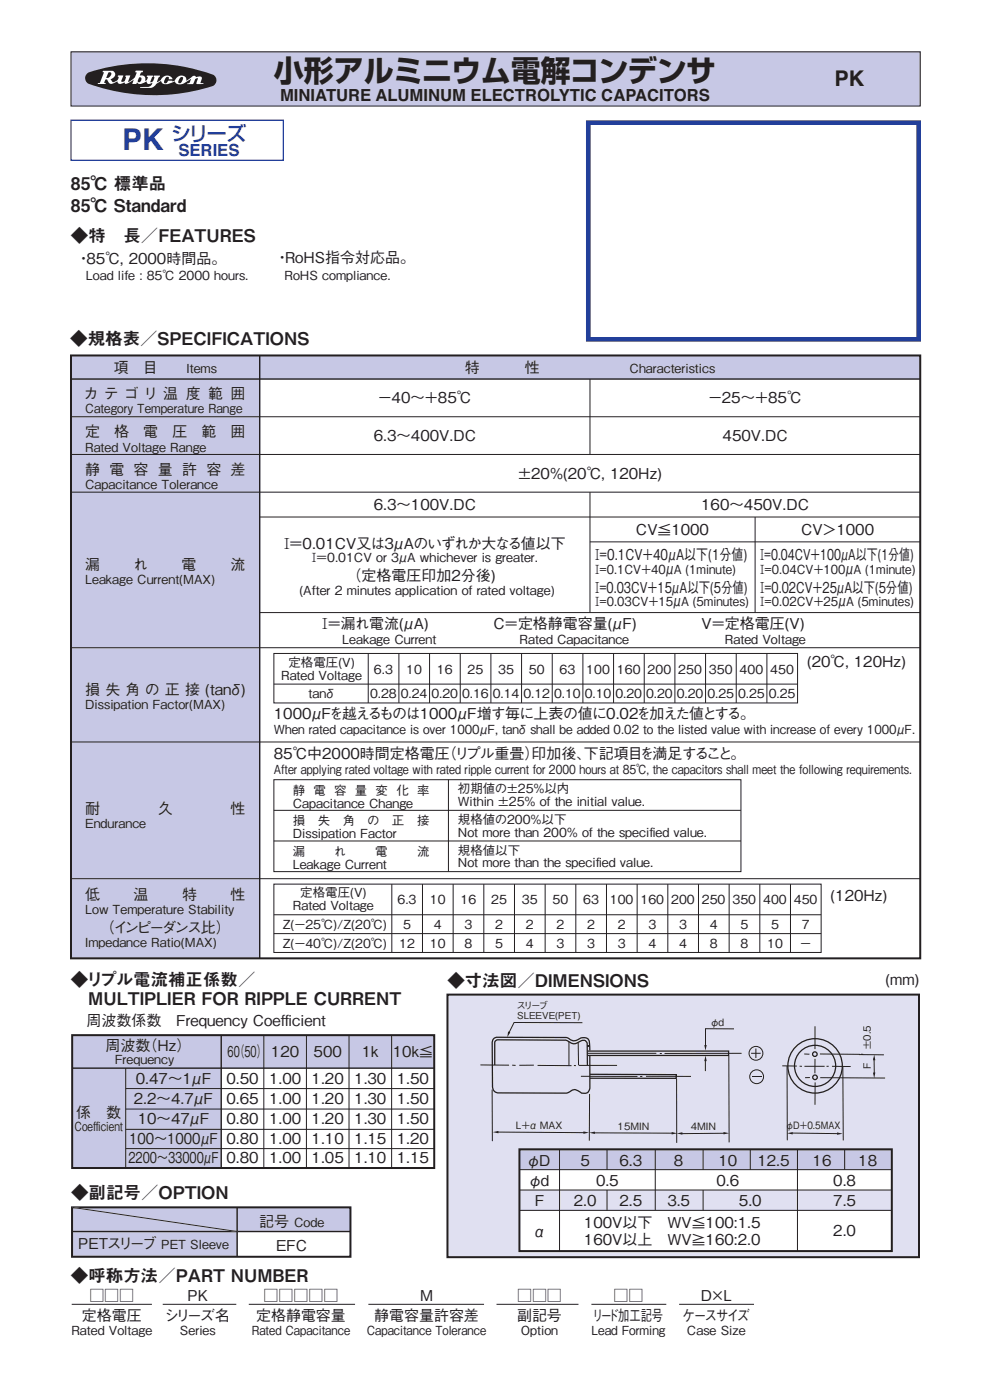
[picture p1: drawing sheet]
<svg xmlns="http://www.w3.org/2000/svg" width="210mm" height="297mm" viewBox="0 0 210 297" stroke-linecap="round" stroke-linejoin="round" font-family="sans-serif">
<defs><g id="words">
<text font-size="6.3" fill="#231f20" x="58" y="17.4">小形アルミニウム電解コンデンサ</text>
<text font-size="6.3" fill="#223f9a" x="25.9" y="31.8">PK</text>
<text font-size="4.6" fill="#231f20" x="176.9" y="18.2">PK</text>
<text font-size="4.2" fill="#223f9a" x="36.3" y="29.9">シリーズ</text>
<g font-size="3.7" fill="#231f20">
<text x="15" y="40.3">85℃ 標準品</text>
<text x="15" y="45">85℃ Standard</text>
<text x="15" y="51.4">◆特　長／FEATURES</text>
<text x="14.9" y="73.2">◆規格表／SPECIFICATIONS</text>
<text x="15" y="209.1">◆リプル電流補正係数／</text>
<text x="94.8" y="209.3">◆寸法図／DIMENSIONS</text>
<text x="15" y="213.3">MULTIPLIER FOR RIPPLE CURRENT</text>
<text x="15.1" y="254.3">◆副記号／OPTION</text>
<text x="15" y="272">◆呼称方法／PART NUMBER</text>
</g>
<text font-size="3.5" fill="#231f20" x="59.4" y="21.4">MINIATURE ALUMINUM ELECTROLYTIC CAPACITORS</text>
<text font-size="3.5" fill="#223f9a" x="37.8" y="33.1">SERIES</text>
<g font-size="3.2" fill="#231f20">
<text x="16.2" y="55.9">・85℃, 2000時間品。</text>
<text x="58.2" y="55.8">・RoHS指令対応品。</text>
<text x="24.1" y="79.1">項　目</text>
<text x="98.5" y="79.1">特　　　性</text>
<text x="17.7" y="84.7">カ テ ゴ リ 温 度 範 囲</text>
<text x="80" y="85.6">－40～＋85℃</text>
<text x="150" y="85.6">－25～＋85℃</text>
<text x="18" y="92.8">定</text>
<text x="24.2" y="92.8">格</text>
<text x="30.4" y="92.8">電</text>
<text x="36.5" y="92.8">圧</text>
<text x="42.7" y="92.8">範</text>
<text x="48.9" y="92.8">囲</text>
<text x="79.2" y="93.5">6.3～400V.DC</text>
<text x="153.2" y="93.5">450V.DC</text>
<text x="18" y="100.7">静 電 容 量 許 容 差</text>
<text x="109.6" y="101.5">±20%(20℃, 120Hz)</text>
<text x="79.2" y="108.2">6.3～100V.DC</text>
<text x="134.8" y="113.6">CV≦1000</text>
<text x="148.6" y="108.2">160～450V.DC</text>
<text x="169.8" y="113.6">CV＞1000</text>
<text x="60.2" y="116.5">I＝0.01CV又は3μAのいずれか大なる値以下</text>
<text x="126.1" y="118.8">I=0.1CV＋40μA以下(1分値)</text>
<text x="161.1" y="118.8">I=0.04CV＋100μA以下(1分値)</text>
<text x="18" y="121">漏</text>
<text x="28.2" y="121">れ</text>
<text x="38.5" y="121">電</text>
<text x="48.9" y="121">流</text>
<text x="73.4" y="123.3">（定格電圧印加2分後)</text>
<text x="126.1" y="125.7">I=0.03CV＋15μA以下(5分値)</text>
<text x="140.7" y="121.7">μ</text>
<text x="161.1" y="125.7">I=0.02CV＋25μA以下(5分値)</text>
<text x="178.8" y="121.7">μ</text>
<text x="142.3" y="128.5">μ</text>
<text x="177.2" y="128.5">μ</text>
<text x="68.3" y="133.5">I＝漏れ電流(μA) 　　　　C＝定格静電容量(μF) 　　　　V＝定格電圧(V)</text>
<text x="171" y="141.6">(20℃, 120Hz)</text>
<text x="18" y="147.5">損 失 角 の 正 接 (tanδ)</text>
<text x="58.1" y="152.5">1000μFを越えるものは1000μF増す毎に上表の値に0.02を加えた値とする。</text>
<text x="58.1" y="161">85℃中2000時間定格電圧</text>
<text x="93.7" y="161">（リプル重畳）</text>
<text x="112.6" y="161">印加後、</text>
<text x="123.8" y="161">下記項目を満足すること。</text>
<text x="18" y="172.6">耐</text>
<text x="33.5" y="172.6">久</text>
<text x="48.9" y="172.6">性</text>
<text x="18" y="190.9">低</text>
<text x="28.3" y="190.9">温</text>
<text x="38.6" y="190.9">特</text>
<text x="48.9" y="190.9">性</text>
<text x="176" y="191.2">(120Hz)</text>
<text x="21.2" y="197.9">（インピーダンス比）</text>
<text x="187.7" y="209">(mm)</text>
<text x="15.1" y="217.7">周波数係数　Frequency Coef</text>
<text x="59.5" y="217.7">f</text>
<text x="59.5" y="217.7">icient</text>
<text x="22.4" y="222.9">周波数</text>
<text x="30.2" y="222.9">（Hz）</text>
<text x="48.2" y="224.3">60（50）</text>
<text x="57.4" y="224.3">120</text>
<text x="66.5" y="224.3">500</text>
<text x="76.7" y="224.3">1k</text>
<text x="83.3" y="224.3">10k≦</text>
<text x="28.8" y="229.9">0.47～1μF</text>
<text x="48" y="229.9">0.50 1.00 1.20 1.30 1.50</text>
<text x="16.2" y="237.1">係　数</text>
<text x="28.4" y="234.1">2.2～4.7μF</text>
<text x="29.2" y="238.5">10～47μF</text>
<text x="48" y="234.1">0.65 1.00 1.20 1.30 1.50</text>
<text x="48" y="238.5">0.80 1.00 1.20 1.30 1.50</text>
<text x="27.4" y="242.7">100～1000μF</text>
<text x="48" y="242.7">0.80 1.00 1.10 1.15 1.20</text>
<text x="27.2" y="246.8">2200～33000μF</text>
<text x="48" y="246.8">0.80 1.00 1.05 1.10 1.15</text>
<text x="111.6" y="247.4">φD</text>
<text x="111.9" y="251.5">φd</text>
<text x="123" y="247.4">5</text>
<text x="126.3" y="251.5">0.5</text>
<text x="131.3" y="247.4">6.3</text>
<text x="142.9" y="247.4">8</text>
<text x="151.8" y="251.5">0.6</text>
<text x="152.3" y="247.4">10</text>
<text x="160.5" y="247.4">12.5</text>
<text x="172.2" y="247.4">16</text>
<text x="176.6" y="251.5">0.8</text>
<text x="181.9" y="247.4">18</text>
<text x="113.3" y="255.8">F</text>
<text x="121.6" y="255.8">2.0</text>
<text x="131.3" y="255.8">2.5</text>
<text x="141.4" y="255.8">3.5</text>
<text x="156.6" y="255.8">5.0</text>
<text x="176.6" y="255.8">7.5</text>
<text x="54.9" y="260.2">記号</text>
<text x="112.8" y="262.4">α</text>
<text x="123.8" y="260.5">100V以下　WV≦100:1.5</text>
<text x="176.6" y="262.2">2.0</text>
<text x="16.6" y="265">PETスリーブ</text>
<text x="58" y="265.3">ＥＦC</text>
<text x="123.8" y="264.2">160V以上　WV≧160:2.0</text>
<text x="18.9" y="276">□□□</text>
<text x="39.8" y="276">PK</text>
<text x="55.9" y="276">□□□□□</text>
<text x="89" y="276">M</text>
<text x="109.6" y="276">□□□</text>
<text x="130.1" y="276">□□</text>
<text x="148.6" y="276">D×L</text>
<text x="17.4" y="280.2">定格電圧</text>
<text x="34.8" y="280.2">シリーズ名</text>
<text x="54.3" y="280.2">定格静電容量</text>
<text x="79.3" y="280.2">静電容量許容差</text>
<text x="109.6" y="280.2">副記号</text>
<text x="125.5" y="280.2">リード加工記号</text>
<text x="144.6" y="280.2">ケースサイズ</text>
</g>
<g font-size="2.6" fill="#231f20">
<text x="18.2" y="59.4">Load life : 85℃ 2000 hours.</text>
<text x="60.3" y="59.3">RoHS compliance.</text>
<text x="39.5" y="79.1">Items</text>
<text x="133.4" y="79.1">Characteristics</text>
<text x="18" y="87.7">Category Temperature Range</text>
<text x="18" y="95.8">Rated Voltage Range</text>
<text x="18" y="103.7">Capacitance Tolerance</text>
<text x="66.1" y="119.3">I＝0.01CV or 3μA whichever is greater.</text>
<text x="18" y="124">Leakage Current(MAX)</text>
<text x="126.1" y="121.7">I=0.1CV＋40 A (1minute)</text>
<text x="161.1" y="121.7">I=0.04CV＋100 A (1minute)</text>
<text x="63.4" y="126.2">(After 2 minutes application of rated voltage)</text>
<text x="126.1" y="128.5">I=0.03CV＋15 A (5minutes)</text>
<text x="161.1" y="128.5">I=0.02CV＋25 A (5minutes)</text>
<text x="72.6" y="136.5">Leakage Current　 　　　　　 Rated Capacitance　　 　　　 　 Rated Voltage</text>
<text x="61.1" y="141.4">定格電圧(V)</text>
<text x="79.3" y="142.9">6.3</text>
<text x="86.1" y="142.9">10</text>
<text x="92.6" y="142.9">16</text>
<text x="99.1" y="142.9">25</text>
<text x="105.6" y="142.9">35</text>
<text x="112.1" y="142.9">50</text>
<text x="118.6" y="142.9">63</text>
<text x="124.3" y="142.9">100</text>
<text x="130.8" y="142.9">160 200 250 350 400</text>
<text x="163.3" y="142.9">450</text>
<text x="59.6" y="144.2">Rated Voltage</text>
<text x="65.4" y="148.1">tanδ</text>
<text x="78.4" y="148.1">0.28</text>
<text x="84.9" y="148.1">0.24</text>
<text x="91.4" y="148.1">0.20</text>
<text x="97.9" y="148.1">0.16</text>
<text x="104.4" y="148.1">0.14</text>
<text x="110.9" y="148.1">0.12</text>
<text x="117.4" y="148.1">0.10</text>
<text x="123.9" y="148.1">0.10</text>
<text x="130.4" y="148.1">0.20 0.20 0.20 0.25 0.25</text>
<text x="162.9" y="148.1">0.25</text>
<text x="18" y="150.5">Dissipation Factor(MAX)</text>
<text x="58.1" y="155.7">When rated capacitance is over 1000μF, tanδ shall be added 0.02 to the listed value with increase of every 1000μF.</text>
<text x="58.1" y="164.2">After applying rated voltage with rated ripple current for 2000 hours at 85℃, the capacitors shall meet the following requirements.</text>
<text x="62" y="168.6">静 電 容 量 変 化 率</text>
<text x="62" y="171.3">Capacitance Change</text>
<text x="97" y="168.3">初期値の±25％以内</text>
<text x="97" y="171">Within ±25％ of the initial value.</text>
<text x="18" y="175.6">Endurance</text>
<text x="62" y="175.1">損</text>
<text x="62" y="177.8">Dissipation Factor</text>
<text x="67.4" y="175.1">失</text>
<text x="72.6" y="175.1">角</text>
<text x="77.8" y="175.1">の</text>
<text x="83.1" y="175.1">正</text>
<text x="88.4" y="175.1">接</text>
<text x="97" y="174.8">規格値の200％以下</text>
<text x="97" y="177.5">Not more than 200％ of the specif</text>
<text x="137.6" y="177.5">ied value.</text>
<text x="62" y="181.6">漏</text>
<text x="62" y="184.3">Leakage Current</text>
<text x="70.8" y="181.6">れ</text>
<text x="79.5" y="181.6">電</text>
<text x="88.4" y="181.6">流</text>
<text x="97" y="181.3">規格値以下</text>
<text x="97" y="184">Not more than the specif</text>
<text x="126.3" y="184">ied value.</text>
<text x="63.6" y="190.3">定格電圧(V)</text>
<text x="84.3" y="191.8">6.3</text>
<text x="91.1" y="191.8">10</text>
<text x="97.6" y="191.8">16</text>
<text x="104.1" y="191.8">25</text>
<text x="110.6" y="191.8">35</text>
<text x="117.1" y="191.8">50</text>
<text x="123.6" y="191.8">63</text>
<text x="129.3" y="191.8">100</text>
<text x="135.8" y="191.8">160</text>
<text x="142.3" y="191.8">200</text>
<text x="148.8" y="191.8">250</text>
<text x="155.3" y="191.8">350</text>
<text x="161.8" y="191.8">400</text>
<text x="168.3" y="191.8">450</text>
<text x="18" y="193.9">Low Temperature Stability</text>
<text x="59.9" y="197">Z(－25℃)/Z(20℃)</text>
<text x="62.1" y="193.1">Rated Voltage</text>
<text x="85.4" y="197.1">5</text>
<text x="91.9" y="197.1">4</text>
<text x="98.4" y="197.1">3</text>
<text x="104.9" y="197.1">2</text>
<text x="111.4" y="197.1">2</text>
<text x="117.9" y="197.1">2</text>
<text x="124.4" y="197.1">2</text>
<text x="130.9" y="197.1">2</text>
<text x="137.4" y="197.1">3</text>
<text x="143.9" y="197.1">3</text>
<text x="150.4" y="197.1">4</text>
<text x="156.9" y="197.1">5</text>
<text x="163.4" y="197.1">5</text>
<text x="169.9" y="197.1">7</text>
<text x="18" y="200.9">Impedance Ratio(MAX)</text>
<text x="59.9" y="201">Z(－40℃)/Z(20℃)</text>
<text x="84.6" y="201.1">12</text>
<text x="91.1" y="201.1">10</text>
<text x="98.4" y="201.1">8</text>
<text x="104.9" y="201.1">5</text>
<text x="111.4" y="201.1">4</text>
<text x="117.9" y="201.1">3</text>
<text x="124.4" y="201.1">3</text>
<text x="130.9" y="201.1">3</text>
<text x="137.4" y="201.1">4</text>
<text x="143.9" y="201.1">4</text>
<text x="150.4" y="201.1">8</text>
<text x="156.9" y="201.1">8</text>
<text x="162.6" y="201.1">10</text>
<text x="169.4" y="201.1">－</text>
<text x="24.3" y="225.7">Frequency</text>
<text x="15.8" y="239.9">Coef</text>
<text x="19.7" y="239.9">f</text>
<text x="19.7" y="239.9">icient</text>
<text x="62.3" y="260.2">Code</text>
<text x="34.2" y="265">PET Sleeve</text>
<text x="15.1" y="283.2">Rated Voltage</text>
<text x="38.1" y="283.2">Series</text>
<text x="53.3" y="283.2">Rated Capacitance</text>
<text x="77.7" y="283.2">Capacitance Tolerance</text>
<text x="110.4" y="283.2">Option</text>
<text x="125.4" y="283.2">Lead Forming</text>
<text x="145.6" y="283.2">Case Size</text>
</g>
<g font-size="2.1" fill="#231f20">
<text x="150.5" y="217.7">φd</text>
<text x="184.5" y="226.9" transform="rotate(-90 184.5 226.9)">F</text>
<text x="184.5" y="222.8" transform="rotate(-90 184.5 222.8)">±0.5</text>
<text x="109.3" y="239.5">L＋α MAX</text>
<text x="130.9" y="239.6">15MIN</text>
<text x="146.4" y="239.6">4MIN</text>
<text x="166.5" y="239.6">φD＋0.5MAX</text>
</g>
<g font-size="2" fill="#231f20">
<text x="109.5" y="214">スリーブ</text>
<text x="109.6" y="216.2">SLEEVE(PET)</text>
</g>
</g></defs>
<path d="M94.8 211h100v55.7h-100z" fill="#e0e0f1"/>
<path d="M94.8 211h100v55.7h-100z" fill="none" stroke="#231f20" stroke-width=".42"/>
<path d="M110.1 243.8h78.9v21.6h-78.9z" fill="#fff"/>
<g fill="#c7c8e5">
<path d="M55 75.4h140v5h-140z"/>
<path d="M15 75.4h40v127.9h-40z"/>
<path d="M110.1 243.8h78.9v4.3h-78.9z"/>
</g>
<path d="M110.1 252.5h78.9v4.3h-78.9z" fill="#e0e0f1"/>
<path d="M58 165.4h99v19.5h-99zM58 178.4h99M58 171.9h99M95 165.4v19.5" fill="none" stroke="#231f20" stroke-width=".21"/>
<g fill="#c7c8e5">
<path d="M46.9 219.6h45.1v7h-45.1z"/>
<path d="M15.3 219.6h31.6v28.2h-31.6z"/>
</g>
<path d="M15 75.4h180v127.9h-180zM15.3 219.6h76.7v28.2h-76.7zM110.1 243.8h78.9v21.6h-78.9z" fill="none" stroke="#231f20" stroke-width=".42"/>
<path d="M55 75.4v127.9M15 80.4h180M46.9 219.6v28.2M15.3 226.6h76.7" fill="none" stroke="#231f20" stroke-width=".3"/>
<g fill="none" stroke="#231f20" stroke-width=".21">
<path d="M15 88.4h180M15 96.4h180M125 80.4v16M15 104.4h180M55.1 109.7h139.9M125 115h70M125 104.4v25.6M160 109.7v20.3M15 137.4h180M55.1 130h139.9M58 138.6h111v10.5h-111zM78 138.6v10.5"/>
<path d="M84.5 138.6v10.5M91 138.6v10.5M97.5 138.6v10.5M104 138.6v10.5M110.5 138.6v10.5M117 138.6v10.5M123.5 138.6v10.5M130 138.6v10.5M136.5 138.6v10.5M143 138.6v10.5M149.5 138.6v10.5M156 138.6v10.5"/>
<path d="M162.5 138.6v10.5M15 157.4h180M58 145.1h111M15 186.4h180M58 187.6h116v14.5h-116zM58 198.1h116M58 194.1h116M83 187.6v14.5M89.5 187.6v14.5M96 187.6v14.5M102.5 187.6v14.5M109 187.6v14.5"/>
<path d="M115.5 187.6v14.5M122 187.6v14.5M128.5 187.6v14.5M135 187.6v14.5M141.5 187.6v14.5M148 187.6v14.5M154.5 187.6v14.5M161 187.6v14.5M167.5 187.6v14.5M55.9 219.6v28.2M64.9 219.6v28.2M74 219.6v28.2"/>
<path d="M83 219.6v28.2M26.6 230.9h65.4M26.6 235.3h65.4M26.6 239.6h65.4M26.6 226.6v21.2M26.6 243.7h65.4M26.6 247.8h65.4M110.1 248.1h78.9M110.1 252.5h78.9M110.1 256.8h78.9M118.6 243.8v21.6M128.7 243.8v4.3"/>
<path d="M128.7 252.5v4.3M138.9 243.8v12.9M149 243.8v4.3M149 252.5v4.3M159 243.8v4.3M169 243.8v21.6M179 243.8v4.3M15.2 276.7h17M34.5 276.7h15.6M52.7 276.7h22.6M78.1 276.7h24.5M105.2 276.7h17.4"/>
<path d="M125.4 276.7h15.8M143.9 276.7h15.9"/>
</g>
<path d="M15 25.5h45v8.5h-45z" fill="none" stroke="#223f9a" stroke-width=".26"/>
<path d="M124.7 26h70v46h-70z" fill="none" stroke="#223f9a" stroke-width=".99" stroke-linecap="butt"/>
<path d="M15 11h180v11.5h-180z" fill="#c7c8e5"/>
<path d="M15 11h180v11.5h-180z" fill="none" stroke="#231f20" stroke-width=".21"/>
<path d="M18.5 15.5a40.4 40.4 0 0 1 26.7 .4 1.34 1.34 0 0 1 .7 1.2 1.34 1.34 0 0 1-.8 1.2 40.9 40.9 0 0 1-26.3-.5 1.36 1.36 0 0 1-.3-2.3z" fill="#231f20"/>
<path d="M38.3 16.4h.4a.92 .92 0 0 1-.9 1.2l.1-.6zM29.5 16.4h.2a.51 .51 0 0 1 .2 .7 .51 .51 0 0 1-.7 .2zM23 15.4l.4-.1a.8 .8 0 0 1 0 .9 .8 .8 0 0 1-.9 .3zM21.9 15l-.2 .3 .3 .1-.8 2.1-.4 .1-.1 .2h1.6l.1-.2h-.3l.2-.5 .1-.2h.3a.91 .91 0 0 0 .6 .9 .91 .91 0 0 0 1-.2l.6-.4 .1 .3a.91 .91 0 0 0 1.4 0l.3 .3 1.7-.9-.4 .9h.9l.2-.3 .1 .2a2.28 2.28 0 0 0 1.9-.4 .56 .56 0 0 0 .3 .5 .56 .56 0 0 0 .7-.1l.2-.2a1.2 1.2 0 0 1-1.6 1l-1 .1a6.1 6.1 0 0 0 2.9-.2l.5-.6 1.1-.6a1.1 1.1 0 0 0 1.7 .6l1.2-.5a1.49 1.49 0 0 0 2.5 0l.9-.5a1 1 0 0 1-.8 .9v.1h1.2l.5-1 .4-.2 .2 .1-.3 1.1h1.4v-.2h-.6l.3-1a.6 .6 0 0 0-.9-.3l-.4 .1-.2-.3h-.3l-1.5 1.1a1.07 1.07 0 0 0-.7-1.2 1.07 1.07 0 0 0-1.3 .4l-.4 .7-.6 .2v-.2h-.8a.6 .6 0 0 1-.9 .4 .91 .91 0 0 1 .9-1.1l.1 .4h.8a1.32 1.32 0 0 0-1.3-.8 1.32 1.32 0 0 0-1.2 1l-.9 .5 .4-1 .3-.5h-1.3v.2a.93 .93 0 0 1-.7 1.2l.6-1.4h-1.3l-.1 .3 .2 .2-.1 .4-.5 .3a.85 .85 0 0 0-.1-1 .85 .85 0 0 0-1-.2l.1-.2a.45 .45 0 0 1 .5-.5l.1-.3h-1.5l-.1 .3 .3 .1a1.98 1.98 0 0 1-1.2 1.6l-.6 .3 .4-1.3h-1v.1a.84 .84 0 0 1-.8 1.2l-.1-.1 .4-1.2h-1l-.1 .1a.73 .73 0 0 1-.5 1.2l-.3 .1a.66 .66 0 0 1-.8-.6 .92 .92 0 0 0 .9-.7 .92 .92 0 0 0-.5-1.1z" fill="#fff"/>
<g fill="#c7c8e5">
<path d="M15.3 256.1h35v10.5h-35z"/>
<path d="M50.3 256.1h24v5.2h-24z"/>
</g>
<path d="M15.3 256.1h59v10.5h-59z" fill="none" stroke="#231f20" stroke-width=".42"/>
<path d="M50.3 256.1v10.6M15.3 261.3h59" fill="none" stroke="#231f20" stroke-width=".3"/>
<path d="M15.3 256.1l35 5.2z" fill="#fff"/>
<path d="M15.3 256.1l35 5.2M105.4 240.2l18.6 .1" fill="none" stroke="#231f20" stroke-width=".21"/>
<g fill="#231f20">
<path d="M123.7 240l1.2 .3-1.2 .2z"/>
<path d="M104.4 240.2l1.2-.3v.5z"/>
</g>
<g fill="none" stroke="#231f20" stroke-width=".27">
<path d="M104.9 225.9v-4.7l.5-.6 14.7 .1a2.03 2.03 0 0 0 2.9 .2 .89 .89 0 0 1 1.5 .4v4.7M124.6 223h29.8v.9h-29.8M125 222.9a4 4 0 0 0-.3-2.4 1.79 1.79 0 0 0-2.3 .1 1.77 1.77 0 0 1-2.1-.4l-15.2-.1a1.06 1.06 0 0 0-.8 1l.1 9.5a1.27 1.27 0 0 0 1.1 1.3h14.5l.4-.1a1.69 1.69 0 0 1 2.1-.4 1.5 1.5 0 0 0 2.4-.1l.1-.5v-6.9M125.1 227.9l18.3 .1-.1 .8-18.2-.1"/>
<circle cx="172.7" cy="223.6" r=".49"/>
<circle cx="172.7" cy="228.5" r=".49"/>
<circle cx="172.8" cy="226.1" r="4.4"/>
<circle cx="172.8" cy="226.1" r="5.8"/>
</g>
<g fill="none" stroke="#231f20" stroke-width=".21">
<path d="M155.6 218.3l-6.1-.1v4M172.7 217.7v4.9M101.8 225.9l6.1 .1M104.3 231.1l.1 11M108.6 226h.7M113.2 226h-3.1M113.9 226l7.2 .1M120.6 221v5M121.6 226l.5 .1M122.6 221.1v4.9M123.1 228.3l12 .1M124.5 223.5h14.6"/>
<path d="M125 232.1l-.1 9.9M130.8 226h-8.1M136.2 228.4h-.5M136.9 228.3l9.6 .1M139.8 223.5h.5M143.4 228.9v13.6M149.5 224.8v2.4M154.5 224v18.3M157.2 223.5h-16.3M165.8 226.1l3.1 .1M166.8 226.1l.1 15.8M169.5 226.2h.5"/>
<path d="M170.5 223.6h1.1M170.5 226.2h4.3M171.7 228.6h-1.1M172.7 224.6v3.1M172.8 229.6l-.1 4.8M173.8 223.6l8.5 .1M173.9 228.6l13.7 .1M175.2 226.2h.4M176.3 226.2l4 .1M178.6 226.2l.1 15.7M182.1 223.7l5.3 .1M182.5 223.6l.5 .1"/>
<path d="M185.3 224.4v3.5M167.9 240.4l9.6 .1"/>
</g>
<path d="M124.4 221.9h.6" fill="none" stroke="#231f20" stroke-width=".41"/>
<g fill="#231f20">
<path d="M142.4 240.2l1.2 .2-1.2 .3z"/>
<path d="M124.9 240.3l1.2-.2v.5z"/>
</g>
<path d="M125.9 240.3l16.8 .1" fill="none" stroke="#231f20" stroke-width=".21"/>
<g fill="#231f20">
<path d="M153.3 240.1l1.3 .3-1.2 .3z"/>
<path d="M143.4 240.4l1.2-.2v.5z"/>
</g>
<path d="M153.5 240.4l-9.1 .1" fill="none" stroke="#231f20" stroke-width=".21"/>
<g fill="#231f20">
<path d="M149.5 223.9l.3 1.2h-.5z"/>
<path d="M149.3 221.7h.5l-.3 1.2z"/>
</g>
<path d="M123.4 217l-14.4-.1-1.2 2.3" fill="none" stroke="#231f20" stroke-width=".21"/>
<g fill="#231f20">
<path d="M107.7 218.8l.5 .2-.7 1z"/>
<path d="M177.4 240.2l1.2 .3-1.2 .2z"/>
<path d="M166.8 240.4l1.2-.2v.5z"/>
<path d="M185.3 223.7l.2 1.2h-.5z"/>
<path d="M185 227.5h.5l-.2 1.2z"/>
<path d="M159.2 223.3h.9v-.9h.2v.9h.9v.3h-.9v.9h-.2v-.9h-.9z"/>
</g>
<g fill="none" stroke="#231f20" stroke-width=".21">
<path d="M159.3 228.4h2.1"/>
<circle cx="160.2" cy="223.5" r="1.47"/>
<circle cx="160.4" cy="228.4" r="1.47"/>
</g>
<use href="#words"/>
</svg>
